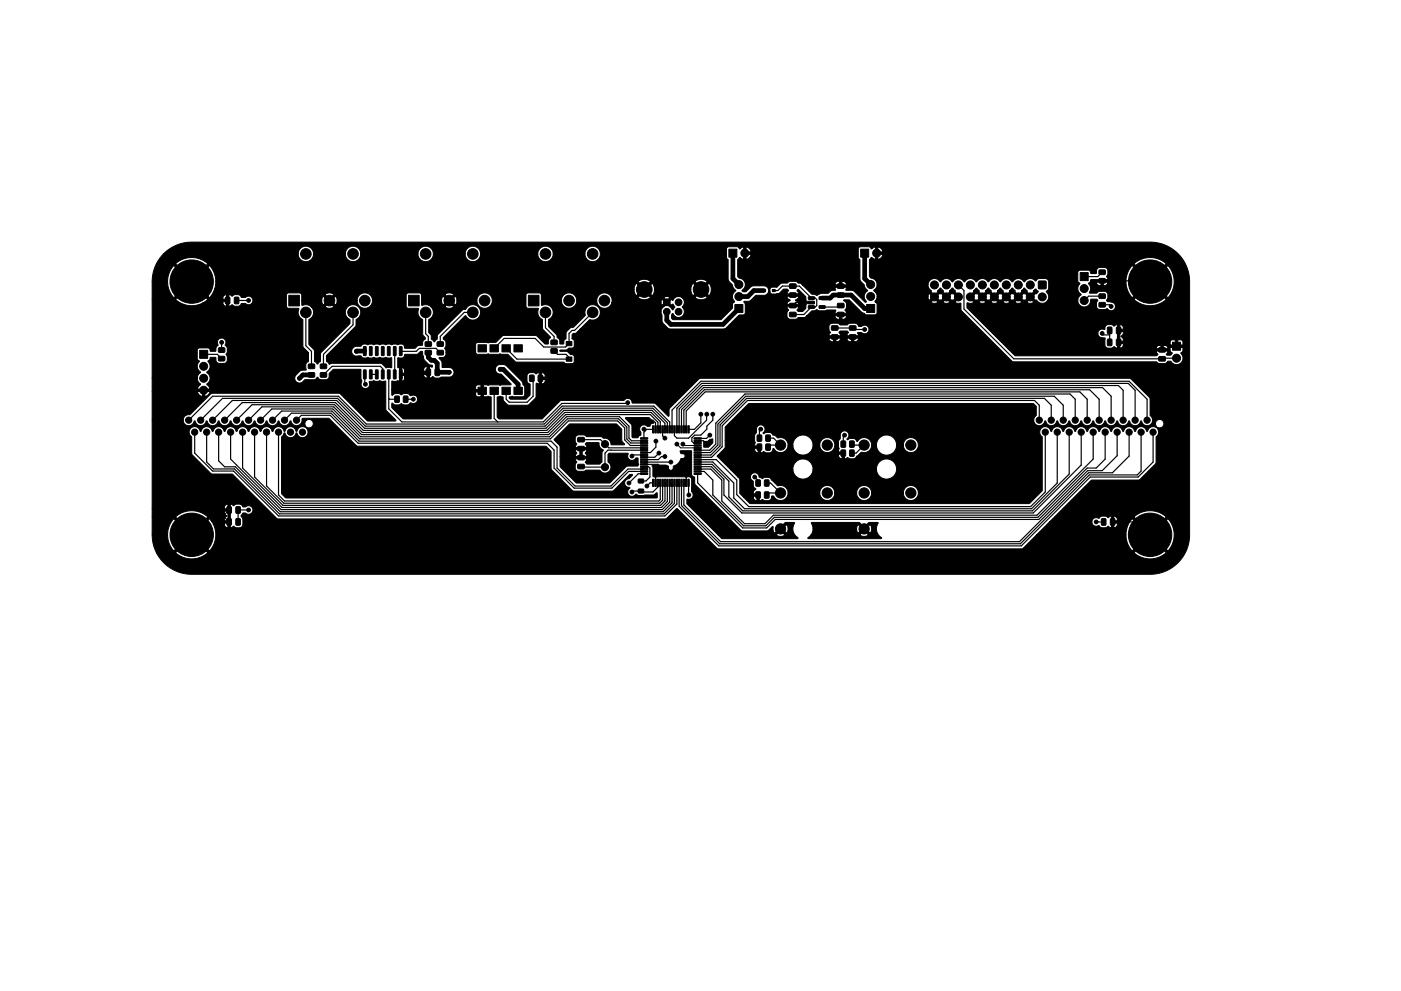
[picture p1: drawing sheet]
<svg xmlns="http://www.w3.org/2000/svg" width="297mm" height="210mm" viewBox="0 0 297 210" stroke-linecap="round" stroke-linejoin="round" font-family="sans-serif">
<g fill="#000" stroke="#000" stroke-width=".21">
<path d="M154.5 52.9h1.7v1.7h-1.7zM182.5 52.9h1.7v1.7h-1.7zM220.2 59.7h1.6v1.5h-1.6zM229 57.8h1.7v1.7h-1.7zM233.1 57.3h1.1l.2 .2v.6l-.3 .2-1-.1-.1-.2zM233.1 59.1h1.1l.2 .2v.6l-.3 .2h-1l-.1-.3zM34.7 53.8l.2-.2a8.3 8.3 0 0 1 5.7-2.2h203.2a8.4 8.4 0 0 1 8.4 8.3v53.8a8.4 8.4 0 0 1-8.4 8.3h-203.2a8.4 8.4 0 0 1-7.4-4.5h4a5.1 5.1 0 0 0 6.9 0h196.3a5.1 5.1 0 0 0 6.9-.1l-3.5-3.4-3.4 3.5h-196.3l-3.5-3.5-3.4 3.5-4.1-.1a8.3 8.3 0 0 1-.8-3.7h3.2a4.9 4.9 0 0 0 1.4 3.4l3.4-3.4h.7l3.4 3.4a5 5 0 0 0 .8-5.6h2.4a.74 .74 0 0 0 .7 .7h.7l.5-.4 .7 .4 1-.2 .3-.4-.1-1.5a.44 .44 0 0 1-.2-.6l.4-.5 .7 .2a.92 .92 0 0 0 1.2-.3 .92 .92 0 0 0-.3-1.3 .92 .92 0 0 0-1.2 .2l-.5-.1-.3-.4-.3-.1h-.8l-.6 .3-.7-.3v5h-.5v-1h-.7v.3h-2.4l-.4-.8h3.5v-2h-.7v.5l.5 .5-.5 .4v.6h-2.8l-.4-.5-3.4 3.5h-.7l-3.4-3.5a5 5 0 0 0-1.4 3.5h-3.2v-3.8h4.9l3.4 3.4 3.5-3.4a5.1 5.1 0 0 0-6.9 0h-4.9v-1.8h16v-.9a.75 .75 0 0 0-.7 .7v.2h-15.3v-18.8h6.5a1.21 1.21 0 0 0 1.2 1.2 1.21 1.21 0 0 0 1.2-1h.2a1.22 1.22 0 0 0 1.2 1 1.22 1.22 0 0 0 1.2-1h.1a1.22 1.22 0 0 0 1.2 1 1.22 1.22 0 0 0 1.2-1h.2a1.22 1.22 0 0 0 1.2 1 1.22 1.22 0 0 0 1.2-1h.1a1.22 1.22 0 0 0 1.2 1 1.22 1.22 0 0 0 1.2-1h.1a1.22 1.22 0 0 0 1.3 1 1.22 1.22 0 0 0 1.1-1h.2a1.22 1.22 0 0 0 1.2 1 1.22 1.22 0 0 0 1.2-1h.1a1.22 1.22 0 0 0 1.2 1 1.22 1.22 0 0 0 1.2-1h.2a1.22 1.22 0 0 0 1.2 1 1.22 1.22 0 0 0 1.2-1h.1a1.21 1.21 0 0 0 1.4 1 1.21 1.21 0 0 0 1-1.4l5.7-.1 5.6 5.7 .5 .2h39.8l1.1 1.1 .1 3.8 4.3 4.4 .5 .2h8.2l3.6-3.5h.6l-.7 .8-.7 .3a.92 .92 0 0 0 .2 1.5l.6 .1v.2a.91 .91 0 0 0-.2 1.4 .91 .91 0 0 0 1.4-.1l.2-.1 .6 .3 3-.1 .8-.5 .1 1-.2 .2h-78.6l-.9-1v-12l.5-.8h.2a1.22 1.22 0 0 0 1.2 1 1.22 1.22 0 0 0 1.2-1.1l.2 .1a1.21 1.21 0 0 0 1.7 .8 1.21 1.21 0 0 0 .3-1.9l.9-.1 .4-.4a.9 .9 0 0 0-.2-1.1l-.6-.2-.6 .3-.3 .5 .3 .7-.1 .2a1.19 1.19 0 0 0-1.8 .7l-.2 .1a1.26 1.26 0 0 0-1.2-1 1.26 1.26 0 0 0-1.2 1 1.51 1.51 0 0 0-1.4-1 1.89 1.89 0 0 0-1.3 1 1.26 1.26 0 0 0-1.2-1 1.26 1.26 0 0 0-1.2 1 1.51 1.51 0 0 0-1.4-1 1.89 1.89 0 0 0-1.2 1 1.26 1.26 0 0 0-1.3-1 1.26 1.26 0 0 0-1.2 1 1.51 1.51 0 0 0-1.4-1 1.89 1.89 0 0 0-1.2 1 1.26 1.26 0 0 0-1.3-1 1.26 1.26 0 0 0-1.2 1 1.51 1.51 0 0 0-1.4-1 1.89 1.89 0 0 0-1.2 1 1.21 1.21 0 0 0-1.9-.8 1.21 1.21 0 0 0 0 2l.1 3.7 4 4 .4 .2h4.2l9.3 9.3 .4 .2h82l.4-.2 2.1-2 8.4 8.3 .5 .3h64.2l.4-.2 2.8-2.8h18.9v.4a5 5 0 0 0 1.4 3l3.4-3.4h.7l3.4 3.4a5.1 5.1 0 0 0 0-6.8l-3.4 3.4h-.7l-3.4-3.5a5 5 0 0 0-1.4 3.5h-18.9l2.7-2.8h9a.99 .99 0 0 0 1.5 .8l.6 .5h.8l.6-.4 .5 .4h.7a.75 .75 0 0 0 .7-.7v-.3h-.7v1h-.6v-1.5h1.3v-.4l-.3-.4h3.8l3.4 3.4 3.5-3.4a5 5 0 0 0-6.9 0h-3.8l-.4-.2v1h-.6v-1l-.7 .3-.5-.3h-.8l-.7 .4a.91 .91 0 0 0-1.4 .8h-9l8.9-8.9h9.8l.5-.1 3.4-3.4v-5.6a1.28 1.28 0 0 0 .2-1.9l.9-.1 .5-.4a.9 .9 0 0 0-.3-1.1l-.6-.2-.5 .2a.89 .89 0 0 0-.2 1.1l.1 .4a1.33 1.33 0 0 0-1.7 .4l-.3 .4a1.51 1.51 0 0 0-1.4-1 1.89 1.89 0 0 0-1.2 1 1.26 1.26 0 0 0-1.2-1 1.26 1.26 0 0 0-1.2 1 1.51 1.51 0 0 0-1.4-1 1.89 1.89 0 0 0-1.3 1 1.26 1.26 0 0 0-1.2-1 1.26 1.26 0 0 0-1.2 1 1.51 1.51 0 0 0-1.4-1 1.89 1.89 0 0 0-1.2 1 1.26 1.26 0 0 0-1.3-1 1.26 1.26 0 0 0-1.2 1 1.51 1.51 0 0 0-1.4-1 1.89 1.89 0 0 0-1.2 1 1.26 1.26 0 0 0-1.3-1 1.26 1.26 0 0 0-1.2 1 1.51 1.51 0 0 0-1.4-1 1.21 1.21 0 0 0-1 .9 1.21 1.21 0 0 0 .5 1.3v11.4l-2.8 2.7-59.1 .1-1.4-1.4h2a.74 .74 0 0 0 .8 .7v-.9h-.8v.2h-2l-.8-.8-.1-3-.3-.5h2.6l.2 .6 .4 .3 .1 1.2 .5 .4-.5 .5-.1 .6h1.2l.1 1.4 .6-.2 .5 .2h.8a.91 .91 0 0 0 .8-1h.2a1.65 1.65 0 0 0 1.9 1 1.65 1.65 0 0 0 1.3-1.6h6.7v.2a1.6 1.6 0 0 0 1.7 1.4 1.6 1.6 0 0 0 1.5-1.6h4.6v.2a1.6 1.6 0 0 0 1.7 1.4 1.6 1.6 0 0 0 1.5-1.6h6.7v.2a1.6 1.6 0 0 0 2.6 1.1 1.6 1.6 0 0 0-.3-2.7 1.6 1.6 0 0 0-2.3 1.4h-6.7v-.3a1.6 1.6 0 0 0-1.7-1.3 1.6 1.6 0 0 0-1.5 1.6h-4.6v-.3a1.6 1.6 0 0 0-1.7-1.3 1.6 1.6 0 0 0-1.5 1.6h-6.7v-.3a1.72 1.72 0 0 0-2.3-1.3l-1.7-1.7h-1l-.5 .3-.6-.3-.4-.8-.5-.2a.92 .92 0 0 0-1 .9h-2.6l-1.6-1.6h13.2a2.14 2.14 0 0 0 2.1 2 2.14 2.14 0 0 0 2.2-2h13.4a2.14 2.14 0 0 0 3.3 1.7 2.14 2.14 0 0 0 0-3.6 2.14 2.14 0 0 0-3.3 1.7v.2h-13.4l-.3-1.2a2.1 2.1 0 0 0-1.8-1h-.4a2.18 2.18 0 0 0-1.5 1.1l-.3 1.1h-13.2l-2.9-2.8 .2-.2h25.6a.74 .74 0 0 0 .7 .7v-.9h-.7v.2h-25.6l1.2-1.2h6.6a.74 .74 0 0 0 .8 .7l-.1-1h-.7v.3h-6.6l.3-.5v-1.4h6.3l.1 .4-.1 .7 1.3 .1v1.4l.6-.3 .5 .3 1-.1 .4-.4 .1-.4a1.83 1.83 0 0 0 2.1 .8 1.58 1.58 0 0 0 1.1-1.4h1l.1 .3a2.14 2.14 0 0 0 3.1 1.4h.1a2.14 2.14 0 0 0 1-1.7v-.2h1.4a1.6 1.6 0 0 0 1.4 1.6 1.6 1.6 0 0 0 1.8-1.3h.8l.1 .5-.1 .7 1.2 .1 .1 1.3 .6-.2 .5 .2h1l1.4-1.4a1.62 1.62 0 0 0 2.2-1.3h1l.1 .3a2.14 2.14 0 0 0 3.2 1.4 2.14 2.14 0 0 0 1-1.7v-.2h1.4a1.6 1.6 0 0 0 2.3 1.5 1.6 1.6 0 0 0 .3-2.8 1.6 1.6 0 0 0-2.6 1.1v.2h-1.4l-.1-.4a2.13 2.13 0 0 0-2-1.7h-.3a2.14 2.14 0 0 0-1.9 2v.3h-1v-.2a1.65 1.65 0 0 0-1.2-1.5 1.65 1.65 0 0 0-1.9 .8l-.3-.5-.4-.2h-.8l-.5 .3-.1-.1 .1-.2a.91 .91 0 0 0-.2-1.5l-.6-.1a.9 .9 0 0 0-.7 1l-.1 .7-.3 .5v1.1h-.8a1.6 1.6 0 0 0-1.5-1.9 1.6 1.6 0 0 0-1.7 1.6h-1.4v-.1a2.12 2.12 0 0 0-.8-1.5 2.14 2.14 0 0 0-2.3-.3 2.14 2.14 0 0 0-1.2 2.1h-1a1.7 1.7 0 0 0-2.3-1.7l-.5-.5-.4-.1-.5-.5h-1l-.4 .2-.2-.1 .1-.2a.91 .91 0 0 0 .1-1.2 .91 .91 0 0 0-1.2-.2l-.4 .6v.9l-.4 .6v1.1h-6.3l.1-2.9 5-5h60.2l.7 .7v1.8a1.22 1.22 0 0 0 0 2 1.22 1.22 0 0 0 1.9-.8h.1a1.22 1.22 0 0 0 1.2 1 1.22 1.22 0 0 0 1.2-1h.2a1.22 1.22 0 0 0 1.2 1 1.22 1.22 0 0 0 1.2-1h.1a1.22 1.22 0 0 0 1.2 1 1.22 1.22 0 0 0 1.2-1h.1a1.22 1.22 0 0 0 1.3 1 1.22 1.22 0 0 0 1.1-1h.2a1.22 1.22 0 0 0 1.2 1 1.22 1.22 0 0 0 1.2-1h.1a1.22 1.22 0 0 0 1.2 1 1.22 1.22 0 0 0 1.2-1h.2a1.22 1.22 0 0 0 1.2 1 1.22 1.22 0 0 0 1.2-1h.1a1.22 1.22 0 0 0 1.2 1 1.22 1.22 0 0 0 1.2-1h.1a1.2 1.2 0 0 0 1.9 .8 1.2 1.2 0 0 0-.1-2v-3.7l-4-4-.4-.1h-90.9l-.3 .1-6.2 6.2-.1 1.6-.2 .1-2.8-2.7-4.8-.1-.4-.7-.7-.3-.8 .5h-13.2l-.3 .1-3.8 3.8h-9.1l-.4-.4v-4.3a1.06 1.06 0 0 1 1.3 .1l.1 .8 1 .9 4.2-.1 1.6-1.6 .1-2.9 1.1 .1a.74 .74 0 0 0 .8-.7v-.3h-.8v.9h-.5v-1.4h1.3v-.2a.74 .74 0 0 0-.8-.7v.9h-.5v-.9l-.6 .2-.5-.2h-.9l-.5 .4-.1 1.4 .2 .3 .5 .4v2.2l-.9 .9h-3.2l-.4-.3a.84 .84 0 0 1 1-.2h1.9l.3-.2 .2-.3-.1-1.8-.3-.3-.3-.8-3.2-3.2-.5-.2-.9-.1a1.02 1.02 0 0 0-1 1.2 1.02 1.02 0 0 0 1.2 .9l2.1 2v.2l-2.2 .2-.4-.2h-1.9l-.3 .2-1-.1v2.5l1-.1 .6 .2v4.6h-18.6l-2.4-2.5v-.9l.8 .4h.7l.5-.3 .5 .3 1-.1a.86 .86 0 0 1 1.1-.2 .91 .91 0 0 0 .8-1.2 .91 .91 0 0 0-1.4-.5l-.3-.2h14l.3 .4 .9 .1v-1h-1.2v.5h-14l-.4-.2h-.7l-.6 .3-.5-.3h-.7l-.7 .4-.1-.1v-1.2l18.9 .1v-1l-1 .1-.2 .8h-17.7v-1.8l.8 .1 .4-.1 .9 .1 .5-.4 .1-.8h-.6v1.2h-.5v-1.4h5.1a.74 .74 0 0 0 .8 .7l-.1-1h-.7v.3h-5.1v-.3h1.1v-.5h4.8v-.9a.75 .75 0 0 0-.8 .7v.2h-4l-.2-.5-.4-.2v1.2h-.5v-1.2h-.3l-.1-.1v-2h1.1l.2-.2 .2-.5h2.6l.8-.7 .3 .1 .5 1.8 .9 .9 .8 .2-.1 .4-.5-.1v2.4l.6-.3 .7 .3h.7l.5-.2h1.7a1.01 1.01 0 0 0 1-1 1.01 1.01 0 0 0-1-1h-1.5l-.1-1.3-.6-.7 .1-.2 1.1-.1 .2-.5 .1-.5h6.2l.2 .3 .3 .2h1.9l.3-.1 .3 .1h1.9l.3-.1 1.6 .1 1.6 1.5 .4 .1h9.9l.4 .3 1.4 .1 .5-.4v-1.2a.74 .74 0 0 0-.9-.4l-.7-.6-1.4-.1-.1-.1 .1-.1 1.3-.1 .5-.3 1-.2 .2-.3v-1.1l-.5-.5h54.4l.2 .4 .6 .3 1.3-.1 .3-.2 .1-.4h1.4l.1 .4 .3 .2 1.3 .1a.74 .74 0 0 0 .7-.8h-1v.8h-.5v-.8h-3.3v.8h-.5v-.8l-55.4 .1v-.8l.3-.3 .6-.1 .7-.7h52.8l.4 .7-.3 .6h2.4l-.3-.7 .3-.3h1.5l.2 .4-.3 .6h2.4l-.2-.5 .1-.2h.7l.4 .3h.5a.91 .91 0 0 0 .6-1.3 .91 .91 0 0 0-1.4-.3l-.6 .1-.2-.4-.5-.3h-1.2l-.6 .4h-1.4l-.6-.4h-1.1l-.7 .4-.1 .9h-52.8l2.1-2.1a1.72 1.72 0 0 0 2.3-1.7h12.8l.3 .8v1.5l1.1 1.1 .5 .3h11.3l.7-.3 2.7-2.6 1.2-.2 .1-.3v-1.8h11.3a.79 .79 0 0 0-.6-.8l-.1-.1a.84 .84 0 0 0 .7-.8h-2.4a.79 .79 0 0 0 .6 .7v.2l-.5 .3-.1 .5h-8.9l-.3-.6 1.4-.2 1.2-1.1 2-.1 .6-.7h.3l.4 .5 1.5-.1 1-1h.8l.3 .3-.3 .7h2.4l-.3-.7 .3-.2 1.5 1.5 .1 1 1.3 .1 .1 .3-1.4 .1-.1 1-.6 .7h-.9l-.3-.2 .3-.8h-2.4l.3 .6-.3 .7v.7l.2 .5 .5 .1h1.1l.5-.3h1.3l.5-.4h6l.2 .4 .3 .3h1.3a.74 .74 0 0 0 .7-.7h-1v.7h-.5v-.7h-7l1.1-1 1.1-.3 .5 .2 3.4-.1 .1 .1-.2 .6h2.5l-.4-.7 .4-.6v-.8l-.2-.3-.4-.3 .1-.2h1.1l2.5 2.6 1.1 .6h1.9l.3-.3v-2l-.3-.4h11.8a1.34 1.34 0 0 0 1.5 0h1a1.29 1.29 0 0 0 1.5 0l-.7-.7-.8 .7h-1l-.8-.7-.7 .7h-11.8l-.1-.1 .5-1h10.8l.2 .8 .8-.8h.7l.7 .7 .2-.1 .1 .2 .8-.8h.7l.8 .7 .1-.1 .2 .2 .7-.8-.7-.8-.2 .1-.1-.1-.8 .8h-.7l-.8-.8-.1 .1-.2-.1-.7 .8h-.7l-.8-.8-.2 .8h-10.8a1.7 1.7 0 0 0-.8-1.4l.6-.5 .2-.7h10.8a1.6 1.6 0 0 0 .7 1.3l-.1 .2 .7 .7 .8-.7-.1-.2 .6-.6 .6 .6-.1 .2 .8 .7 .7-.7-.1-.2 .7-.6 .5 .6-.1 .2 1.1 1.1-1.1 1.1 .6 .2h.7l.2 1.6 10.9 10.8 30.4 .1 .6 .3h1.1l.4-.1 .3-.3h.7a1.4 1.4 0 0 0 2.1 .3 1.4 1.4 0 0 0 0-2.1l.4-.4v-.8h-2.7v.8l.5 .4-.4 .5h-.7l-.2-.2 .3-.7h-2.4l.3 .7-.3 .3h-29.9l-1.6-1.5h33.9a.75 .75 0 0 0-.7-.8h-.3v.8h-.5v-.8l-.7 .2-.3 .6h-31.4l-3.3-3.3h22.4a.91 .91 0 0 0 .8 .9l.7 .2v1.5l.4 .5 1 .1 .6-.4 .5 .4h.6a.74 .74 0 0 0 .8-.7h12.6v-.7l-.3-.3-.8-.1v1.1h-.5v-1.1h-.7l-.4 .3v.8h-9.9v-.3h-.8v1h-.5v-1.5h1.3l-.1-.6-.4-.4 .4-.5 .1-.5h-.8v2h-.5v-2.6h1.3v-.2a.74 .74 0 0 0-.8-.7v.9h-.5v-.9l-.7 .3-.5-.3h-.7l-.6 .3-.3 .7a.92 .92 0 0 0-1.3 .8h-22.4l-5.4-5.4 .1-1.1 .7 .2 .7-.3h1a1.33 1.33 0 0 0 1.5 0h1.1a1.34 1.34 0 0 0 1.5 0h1a1.34 1.34 0 0 0 1.5 0h1a1.34 1.34 0 0 0 1.6 0h1a1.29 1.29 0 0 0 1.5 0l-.8-.7-.7 .7h-1l-.8-.7-.8 .7h-1l-.7-.7-.8 .7h-1l-.8-.7-.7 .7h-1.1l-.7-.7-.8 .7h-1l-1.1-1.1h.7l.8 .7 .1-.1 .2 .2 .7-.8h.7l.8 .7 .2-.1 .1 .2 .8-.8h.7l.7 .7 .2-.1 .1 .2 .8-.8h.7l.8 .7 .1-.1 .2 .2 .7-.8h.8l.7 .7 .2-.1 .1 .2 .8-.8-.8-.8-.2 .1-.1-.1-.7 .8h-.8l-.7-.8-.2 .1-.1-.1-.8 .8h-.7l-.8-.8-.1 .1-.2-.1-.7 .8h-.7l-.8-.8-.2 .1-.1-.1-.8 .8h-.7l-.7-.8-.2 .1-.1-.1-.8 .8h-.7l1.1-1.1-.1-.2 .6-.6 .6 .6-.1 .2 .8 .7 .7-.7v-.2l.6-.6 .6 .6-.1 .2 .7 .7 .8-.7-.1-.2 .6-.6 .6 .6-.1 .2 .8 .7 .7-.7-.1-.2 .6-.6 .6 .6-.1 .2 .8 .7 .8-.7-.1-.2 .6-.6 .6 .6-.1 .2 .7 .7 .8-.7-.1-.2 .6-.4 .4 .6-.3 .4-.2-.1-.8 .8 .8 .7h.2a1.36 1.36 0 0 0 2.3 0h6.4a1.4 1.4 0 0 0 1.5 1.4 1.4 1.4 0 0 0 1.3-1.6h1.2l.2 .2-.2 .5v.8l.4 .6 1.3 .1 .5-.2 .8 .4 .6-.2a.91 .91 0 0 0-.1-1.5l-1.2-.2-.2-.3 .2-.2h5.6a5.1 5.1 0 0 0 6.9 0l-3.5-3.4-3.4 3.4h-5.6l.1-1.1-.4-.5-1.4-.1-.6 .4h-1.4l-.1-.1a1.53 1.53 0 0 0-.2-2l.3-.2h1.4l.1 .4 .3 .2 1.3 .1a.74 .74 0 0 0 .7-.8h-1v.8h-.5v-.8l-2.3 .1 .1-.1h7.5v.4a5 5 0 0 0 1.4 3l3.4-3.5h.7l3.4 3.5a5.1 5.1 0 0 0 0-6.9l-3.4 3.4h-.7l-3.4-3.4a5 5 0 0 0-1.4 3.5h-7.5l.2-.5h3.5l-.3-.6 .3-.5v-.9l-.3-.4-.3-.2h-1.1l-.4 .2-.3 .4-.1 .7h-1.2a.55 .55 0 0 0-.4-.7h-1.9l-.3 .3-.1 2 .5 .5a1.42 1.42 0 0 0 .1 2.3l.1 .2-.5 .5-.2 .6h-6.4a1.48 1.48 0 0 0-.3-1.9l.4-.3 .1-.4v-1.4l-.2-.4-.5-.2h-1.3l-.4 .2-.3 .3-.2-.1a1.46 1.46 0 0 0-2.3 .3l-.3-.3a1.46 1.46 0 0 0-2.2 .3l-.3-.3a1.46 1.46 0 0 0-2.2 .3l-.4-.3a1.46 1.46 0 0 0-2.2 .3l-.3-.3a1.46 1.46 0 0 0-2.2 .3l-.3-.3a1.46 1.46 0 0 0-2.3 .3l-.3-.3a1.46 1.46 0 0 0-2.2 .3l-.3-.3a1.46 1.46 0 0 0-2.2 .3l-.4-.3a1.36 1.36 0 0 0-1.4-.3 1.36 1.36 0 0 0-.8 1.2h-10.8a1.36 1.36 0 0 0-1.3-1.4l-.4-.3v-2.7h56.1l3.4 3.4 3.5-3.4a5.1 5.1 0 0 0-6.9 0h-56.1v-.9l.4-.5 .8 .4h.6a1.3 1.3 0 0 0 1.1-1h-1.1v1h-.5v-1.6l1.6 .1a1.28 1.28 0 0 0-1.1-1.1v1h-.5v-1l-.8 .4-.5-.4h-1.9l-.4 .4v1.9l.3 .4v4.2l.2 .4 .7 .7 .3 .8 .4 .4v.2a1.36 1.36 0 0 0-.4 1.9l.2 .3-.2 .1-2.6-2.4-1.5-.1 .1-.6h-2.5l.1 .6-.8 .1-.7 .5h-1.5l-.9 .5-.6-.3h-.5l-2-2h9.4a.75 .75 0 0 0-.7-.7h-.3v.7h-.5v-.7l-.7 .1-.3 .6h-6.9l-.3-.2-.6-.2-.5-.3h-1.2l-.6 .4h-1.3l-.9 .9h-1.2l-.2 .3-.1 .6h-.3a1.02 1.02 0 0 0-.5-1.2h-2.8l-.4 .2-1.1 1h-.5l-.3-.2 .4-.4a1.36 1.36 0 0 0-.9-2.3l-.4-.4v-3.5l.4-.5 .7 .4h.7a1.34 1.34 0 0 0 1.1-1h-1.1v1h-.5v-1.6l1.5 .1a1.29 1.29 0 0 0-1-1.1v1h-.5v-1l-.8 .4-.6-.4h-1.8l-.5 .4v1.9l.4 .4v4.2l.1 .4 .8 .7 .3 .8 .4 .4-.1 .2a1.36 1.36 0 0 0-.5 1.7l.4 .5-.5 .5v.9l-2.5 2.4h-10.1l-.3-.3v-.7l.3-.3a1.27 1.27 0 0 0 1.9 .6 1.27 1.27 0 0 0 .1-2 1.24 1.24 0 0 0-.1-2h2.7a2.11 2.11 0 0 0 2.7 0l-1.4-1.3-1.3 1.3h-2.8a1.34 1.34 0 0 0-1.9 .7l-.2-.3-.7 .6 .7 .7 .2-.3 .2 .2a.42 .42 0 0 1 .3 .4 .42 .42 0 0 1-.3 .4l-.2 .2-1.2-1.2-1 .8-.3 .8h-12.8v-.1a1.67 1.67 0 0 0-2.1-1.3 1.67 1.67 0 0 0-1.1 2.3l-2.5 2.4-.6 .1-.9 .9-.1 1.4-.4 .4-.2 .8-.7-.1-.1-.8-.5-.5-.1-.6-1.7-1.7v-1.4a1.71 1.71 0 0 0 .8-2.3 1.71 1.71 0 0 0-2.3-.8v-1h4.2a1.64 1.64 0 0 0 1.6 1.6 1.64 1.64 0 0 0 1.7-1.6h4.2v.2a1.64 1.64 0 0 0 1.6 1.4 1.64 1.64 0 0 0 1.6-1.3h10.4l.2 .7 .7-.7-.7-.6-.2 .6h-10.4l-.1-1h5.7a2.1 2.1 0 0 0 2.6 0h2.8l.7 .7 .6-.7a1.13 1.13 0 0 0-1.3 0h-2.8l-1.3-1.3-1.3 1.3-5.7-.1a1.64 1.64 0 0 0-1.8-.8 1.64 1.64 0 0 0-1.3 1.6h-4.2v-.3a1.64 1.64 0 0 0-1.8-1.4 1.64 1.64 0 0 0-1.5 1.7h-4.2v-1.3l-.3-.3h-2.7l-.3 .4 .1 2.5 .3 .3h2.2l.1 .2a1.75 1.75 0 0 0 .8 2.3l.1 1.9 1.6 1.8-.4 .5-.1 .9h-.7l-1.7-1.7-.3-.1h-6.7l-1.7 1.4-4 .1-.3 .3v1.7h-6.2l-.3-.8 .2-.5v-.8l-.5-.6v-.4l4.7-4.6a1.66 1.66 0 0 0 2.6 .5 1.66 1.66 0 0 0-.1-2.6 1.66 1.66 0 0 0-2.5 .7l-.7 .2-5.1 5.1-.2 1.1-.6 .5-.6-.5-.1-.9-.5-.6v-2.7a1.66 1.66 0 0 0 .5-2.7h2.9a1.6 1.6 0 0 0 1.9 0l-1-1-.9 1h-2.9l-.2-.1a1.97 1.97 0 0 0-1.8-.2v-1h4.2l.3 .9 1-.9h.7l1 .9 .3-.9h4.2a1.64 1.64 0 0 0 2.4 1.4 1.64 1.64 0 0 0 .2-2.7 1.64 1.64 0 0 0-2.6 1v.3h-4.2l-.3-1-1 1h-.7l-1-1-.3 1h-4.2l-.1-1.3h5l1 .9 .9-.9a1.58 1.58 0 0 0-1.9 0h-5l-.4-.4-2.5 .1-.3 .4 .1 2.5 .3 .3h2.2l.1 .2a1.75 1.75 0 0 0 .8 2.3v3l.5 .7 .1 .3-.5 .5-.1 .8-1 .1-.6 .6h-2.2l-.2-.7-.4-.2-.9 .2-.4-.2-.8 .2-.5-.2-.8 .2-.4-.2-.9 .2-.4-.2-.8 .2-.5-.2-.8 .2-.9-.2-.6 .5h-1.1l-.6 .4a1.01 1.01 0 0 0-.1 1.2 1.01 1.01 0 0 0 1.2 .4h.6l.6 .5 .9-.2 .4 .2 .8-.2 .5 .2 .8-.2 .4 .2 .9-.2 .4 .2 .8-.1v2.1h-1.2l-.8-.8-.3-.1h-10.2l-.7 .2-.6-.6v-1.3l6.2-6.1 .1-1.5a1.66 1.66 0 0 0 .5-2.6 1.66 1.66 0 0 0-2.6 .2 1.66 1.66 0 0 0 .8 2.5v.8l-6.1 6.1-.2 1.9-.6 .5-.6-.6-.1-2.3-1.1-1.2v-5.2a1.72 1.72 0 0 0 .5-2.8h2.9a1.6 1.6 0 0 0 1.9 0l-1-1-.9 1h-2.9l-.2-.1a1.97 1.97 0 0 0-1.8-.2v-1h4.2l.3 .9 1-.9h.7l1 .9 .3-.9h4.2a1.64 1.64 0 0 0 2.4 1.4 1.64 1.64 0 0 0 .2-2.7 1.64 1.64 0 0 0-2.6 1v.3h-4.2l-.3-1-1 1h-.7l-1-1-.3 1h-4.2l-.1-1.3h5l1 .9 .9-.9a1.58 1.58 0 0 0-1.9 0h-5l-.4-.4-2.5 .1-.3 .4 .1 2.5 .3 .3h2.2l.1 .2a1.75 1.75 0 0 0 .8 2.3v5.6l1.2 1.3v1.8l-.6 .7 .1 1.2-1.2 .2-1 1-.2 .5a1.01 1.01 0 0 0 .6 1 1.01 1.01 0 0 0 1.1-.2l.5-.4h1.9l.7-.6 .7 .6 1.4-.1 .3-.4 .1-.9 .9-.8h5.7l.1 .1v1.8l.2 .8a.92 .92 0 0 0 .8 1.3 .92 .92 0 0 0 .8-1.4l.9-.2 .5 .1 .8-.1 .4 .1h.9v6l2.1 2.2v.2h-6l-5.7-5.6-.4-.3h-26.8l-.4 .2-4.3 4.4a1.29 1.29 0 0 0-1.5 1.1h-6.5v-6h9.5l.1 .1a1.28 1.28 0 0 0 1 .9h.5a1.3 1.3 0 0 0 1.1-1h-1.1v1h-.5v-1h-10.6v-2.9h9.5a1.6 1.6 0 0 0 .7 1.3l-.4 .4-.3 .6h2.7l-.2-.5-.5-.5 .4-.4a1.45 1.45 0 0 0-.4-2.1l.3-.2a1.48 1.48 0 0 0 0-2.2l.4-.3 .1-.5h1.1l.1 .9 .4 .3 1.3 .1 .4-.1 .3-.6v-.7l-.3-.5 .3-.5v-.7l-.5-.8a.92 .92 0 0 0 0-1.2 .92 .92 0 0 0-1.2-.2 1.04 1.04 0 0 0-.3 1.5l-.4 .4-.1 .8h-1.2a.55 .55 0 0 0-.4-.7h-1.9l-.3 .3-.1 2 .4 .6a1.35 1.35 0 0 0 .3 2.2v.2l-.5 .5-.2 .6h-9.5v-16.7h4.9a5.1 5.1 0 0 0 5.8 .8h4.3a.74 .74 0 0 0 .7 .7h.7l.5-.4 .6 .4h.8l.6-.6h.8l.6 .3 .6-.2a.91 .91 0 0 0 0-1.5l-.6-.2-.6 .3h-.8l-.6-.6h-.8l-.6 .3-.7-.3v2.5h-.5v-1h-.7v.3h-4.3l1-.8h4v-1a.75 .75 0 0 0-.7 .7v.3h-3.3l-3.4-3.4-3.4 3.4h-4.9v-3.7h3.2v.4a5 5 0 0 0 1.4 3l3.4-3.5h.7l3.4 3.5 .7-.9 .4-.9h88.9l.2 .9 .3 .5 1.3-1.4h.8l1.3 1.4 .4-.7 .1-.7h7.7l.1 .9 .3 .5 1.4-1.4h.7l1.4 1.4a2.11 2.11 0 0 0-.1-2.7l-1.3 1.3h-.7l-1.4-1.3-.3 .7-.1 .6h-7.7l-.1-.6-.4-.7-1.3 1.3h-.8l-1.3-1.3-.4 .7-.1 .6h-88.9l.3-1.7h89.5l1.3 1.4 1.3-1.4h9.4l1.3 1.4 1.4-1.4a2.13 2.13 0 0 0-2.7 0h-9.4a2.13 2.13 0 0 0-2.6 0h-89.5l-.1-.4a5 5 0 0 0-1.3-3l-3.4 3.4h-.7l-3.4-3.4a4.9 4.9 0 0 0-1.4 3.5h-3.2v-.4a8.3 8.3 0 0 1 .8-3.4h4.1l3.4 3.4 3.5-3.4a5 5 0 0 0-6.9 0h-4l1.5-2.1h28.5v.2a1.64 1.64 0 0 0 1.8 1.4 1.64 1.64 0 0 0 1.5-1.6h6.7v.2a1.64 1.64 0 0 0 1.8 1.4 1.64 1.64 0 0 0 1.5-1.6h12.1v.2a1.64 1.64 0 0 0 1.8 1.4 1.64 1.64 0 0 0 1.5-1.6h6.7v.2a1.64 1.64 0 0 0 1.8 1.4 1.64 1.64 0 0 0 1.5-1.6h12.1v.2a1.64 1.64 0 0 0 1.8 1.4 1.64 1.64 0 0 0 1.5-1.6h6.7v.2a1.64 1.64 0 0 0 2.6 1.1 1.64 1.64 0 0 0-.2-2.8 1.64 1.64 0 0 0-2.4 1.5h-6.7v-.3a1.64 1.64 0 0 0-1.8-1.4 1.64 1.64 0 0 0-1.5 1.7h-12.1v-.3a1.64 1.64 0 0 0-1.8-1.4 1.64 1.64 0 0 0-1.5 1.7h-6.7v-.3a1.64 1.64 0 0 0-1.8-1.4 1.64 1.64 0 0 0-1.5 1.7h-12.1v-.3a1.64 1.64 0 0 0-1.8-1.4 1.64 1.64 0 0 0-1.5 1.7h-6.7v-.3a1.64 1.64 0 0 0-1.8-1.4 1.64 1.64 0 0 0-1.5 1.7zM42.3 74.3h1.7v1.7h-1.7zM46.4 73.8h1.1l.2 .2v.6l-.3 .2h-1l-.1-.3zM46.4 75.7l1.1-.1 .2 .2v.6l-.3 .2h-1l-.1-.2zM47.8 63.1l.7-.1 .2 .2 .1 1-.2 .3h-.6l-.2-.2zM49.7 63.1l.7-.1 .2 .2 .1 1-.2 .3h-.6l-.2-.2z"/>
<path d="M61.2 62.7h2.3v2.2h-2.3zM65.4 77.3l1.2-.1 .1 .3v.6l-.2 .1h-1l-.2-.2zM68 77.3l1.1-.1 .2 .3v.6l-.3 .1h-1l-.1-.2zM77.1 73.6h.5v1.8h-.5zM78.4 73.6h.5l-.1 1.8h-.5zM79.6 73.6h.6l-.1 1.8h-.5zM80.9 73.6h.5v1.8h-.5zM82.2 73.6h.5l-.1 1.8h-.5zM83.4 73.6h.6l-.1 1.8h-.5zM84.7 73.6h.6l-.1 1.8h-.5zM86.6 62.7h2.3v2.2h-2.3zM90.4 78.3h.7l.2 .1v1.1l-.1 .2h-.6l-.3-.1z"/>
<path d="M90.2 74.4l1.2-.1 .1 .3v.6l-.2 .1h-1l-.2-.2zM90.2 72.6l1.2-.1 .1 .2v.7l-.2 .1h-1l-.2-.2zM92.3 78.3h.7l.2 .1v1.1l-.1 .2h-.6l-.3-.1zM92.7 74.4l1.2-.1 .1 .3v.6l-.2 .1h-1l-.2-.2zM92.7 72.6l1.2-.1 .1 .2v.7l-.2 .1h-1l-.2-.2zM101.3 73.1h1.8v1.6h-1.8zM103.9 73.1h1.8v1.6h-1.8zM106.4 73.1h1.8v1.6h-1.8zM109 73.1h1.7v1.6h-1.7zM112.3 79.6h.7l.2 .1 .1 1-.2 .2-.6 .1-.2-.2zM114.1 79.6h.7l.3 .1v1l-.2 .2-.6 .1-.2-.2zM112 62.7h2.3v2.2h-2.3z"/>
<path d="M116.8 74h1.2l.2 .2v.6l-.3 .2h-1l-.1-.3zM116.8 72.2l1.2-.1 .2 .3v.6l-.3 .2-1-.1-.1-.2zM120.1 75.7h1.1v.9h-1.1zM120.1 72.4h1.1v.9h-1.1zM155.8 64.6h1.7v1.7h-1.7zM161.7 61.4h.6v.5h-.6zM163.8 61.4h.6v.5h-.6zM167.4 62.2l1.3-.1 .1 .3v.5l-.2 .2h-1.1l-.1-.2zM167.4 60.3l1.3-.1 .1 .3v.5l-.2 .2h-1.1l-.1-.2zM167.4 64.4l1.3-.1 .1 .3v.6l-.2 .1h-1.1l-.1-.2zM167.4 66.3l1.3-.1 .1 .3v.6l-.2 .1h-1.1l-.1-.2zM171.4 63h1.2l.1 .4-1.2 .1z"/>
<path d="M171.4 63.9h1.2l.1 .5-1.2 .1zM171.4 64.9h1.2l.1 .4-1.2 .1zM173.7 64.9h1.2l.1 .4-1.3 .1zM173.7 63h1.2l.1 .4-1.3 .1zM176.3 71.1l1.2-.1 .2 .2v.6l-.2 .2h-1.1l-.1-.3zM176.3 69.2l1.2-.1 .2 .2v.6l-.2 .2h-1.1l-.1-.3zM177.6 66.3l1.2-.1 .2 .3v.6l-.3 .1h-1l-.2-.2zM177.6 64.4l1.2-.1 .2 .3v.6l-.3 .1h-1l-.2-.2zM177.6 60.3l1.2-.1 .2 .3v.5l-.3 .2h-1l-.2-.2zM177.6 62.2l1.2-.1 .2 .3v.5l-.3 .2h-1l-.2-.2zM180.1 71.1l1.3-.1 .1 .2v.6l-.2 .2h-1.1l-.1-.3zM180.1 69.2l1.3-.1 .1 .2v.6l-.2 .2h-1.1l-.1-.3z"/>
<path d="M183.7 64.6h1.7v1.7h-1.7zM233.1 64.2h1.1l.2 .2v.6l-.3 .2h-1l-.1-.3zM233.1 62.4l1.1-.1 .2 .3v.6l-.3 .1h-1l-.1-.2zM234.8 72l.7-.1 .3 .2v1l-.2 .2-.6 .1-.2-.2zM234.8 69.4h.7l.3 .1v1.1l-.2 .2h-.6l-.2-.1zM236.7 72l.7-.1 .3 .2v1l-.2 .2-.6 .1-.2-.2zM236.7 69.4h.7l.3 .1v1.1l-.2 .2h-.6l-.2-.1zM245.7 73.8l1.3-.1 .1 .3v.6l-.2 .1h-1.1l-.1-.2zM245.7 75.7l1.3-.1 .1 .3v.6l-.2 .1h-1.1l-.1-.2zM248.6 72.6h1.7v1.7h-1.7zM65.4 79.1l1.2-.1 .1 .3v.6l-.2 .2-1-.1-.2-.2zM68 79.1l1.1-.1 .2 .3v.6l-.3 .2-1-.1-.1-.2z"/>
<path d="M77.1 78.5h.5v1.9l-.5-.1zM78.4 78.5h.5l-.1 1.9-.5-.1zM79.6 78.5h.6l-.1 1.9-.5-.1zM80.9 78.5h.5v1.9l-.5-.1zM82.2 78.5h.5l-.1 1.9-.5-.1zM83.4 78.5h.6l-.1 1.9-.5-.1zM83.7 84.1l.7-.1 .3 .2v1l-.2 .2h-.6l-.2-.2zM84.7 78.5h.6l-.1 1.9-.5-.1zM85.6 84.1l.7-.1 .2 .2v1l-.1 .2h-.7l-.2-.2zM101.3 82.2h1.8v1.5h-1.8zM103.9 82.2h1.8v1.5h-1.8zM106.4 82.2h1.8v1.5h-1.8z"/>
<path d="M109 82.2h1.7v1.5h-1.7zM122.5 94.8l1.3-.1 .1 .2v.6l-.2 .2h-1.1l-.1-.3zM122.5 92.9l1.3-.1 .1 .2v.6l-.2 .2h-1.1l-.1-.3zM122.5 96.7l1.3-.1 .1 .2v.6l-.2 .2h-1.1l-.1-.3zM122.5 98.6l1.3-.1 .1 .2v.6l-.2 .2h-1.1l-.1-.3zM117.5 93.2l3.3-3.3h9.9l1.1 1.2v2.3l.6 .9-2.8 .1a1.42 1.42 0 0 0-1.7-1.4l-.5-.4h-3l-.7-.3h-1.3l-.4 .6v.8l.3 .6-.3 .6h2.4l-.3-.7 .3-.3 2.6 .1a1.46 1.46 0 0 0 .9 1.5l-.3 .6v1.8l-.4 .6h-2.7l-.4-.5 .3-.7-2.4 .1 .3 .7-.3 .5v.8l.4 .5 1.3 .1 .6-.3h2.8a1.31 1.31 0 0 0 2.1 .3 1.31 1.31 0 0 0-.3-2.1v-1.5l.3-.3 3.9 .1 .1 .2a.91 .91 0 0 0 .3 1.2h.8l.5-.4h.4l.1 1.2 .1 .1-.1 .3-2.5 .2-3.5 3.5h-7.1l-3.4-3.4-.1-2.3h5.7l-.3-.7 .3-.7h-1v1.4h-.5v-1.4h-.9l.3 .8-.3 .6h-3.3v-2.1l-1.2-1.3zM135.8 92.9h1.5v.2l-1.4 .1zM135.8 93.4h1.5v.2l-1.4 .1zM135.8 93.9h1.5v.2l-1.4 .1zM135.8 94.4h1.5v.2l-1.4 .1zM135.8 94.9h1.5v.2l-1.4 .1zM135.8 95.4h1.5v.2l-1.4 .1z"/>
<path d="M135.8 95.9h1.5v.2l-1.4 .1zM135.8 96.4h1.5v.2l-1.4 .1zM135.8 96.9h1.5v.2l-1.4 .1zM135.8 97.4h1.5v.2l-1.4 .1zM135.8 97.9h1.5v.2l-1.4 .1zM135.8 98.4h1.5v.2l-1.4 .1zM135.8 98.9h1.5v.2l-1.4 .1zM135.8 99.4h1.5v.2l-1.4 .1zM135.8 99.9h1.5v.2l-1.4 .1zM132.6 88.6h5l1 1v.2a.83 .83 0 0 0-.9 .7h-.4l-.7-.4a.94 .94 0 0 0-.9 .6 .94 .94 0 0 0 .2 1.1v.5l-.5 .2-.1 .4-1.2-.1-.1-.2-.1-2.4-1.3-1.4zM138.4 90.3l.2 .1v1.5l-.3-.1zM138.9 90.3l.2 .1v1.5l-.3-.1z"/>
<path d="M139.4 90.3l.2 .1v1.5l-.3-.1zM139.9 90.3l.2 .1v1.5l-.3-.1zM140.4 90.3l.2 .1v1.5l-.3-.1zM140.9 90.3l.2 .1v1.5l-.3-.1zM141.4 90.3l.2 .1v1.5l-.3-.1zM141.9 90.3l.2 .1v1.5l-.3-.1zM142.4 90.3l.2 .1v1.5l-.3-.1zM142.9 90.3l.2 .1v1.5l-.3-.1zM143.4 90.3l.2 .1v1.5l-.3-.1zM143.9 90.3l.2 .1v1.5l-.3-.1zM144.4 90.3l.2 .1v1.5l-.3-.1zM144.9 90.3l.2 .1v1.5l-.3-.1z"/>
<path d="M145.4 90.3l.2 .1v1.5l-.3-.1zM145.9 90.3l.2 .1v1.5l-.3-.1zM138.3 98.7h2.8l.6 .2v.4a.51 .51 0 0 0 .5 .5 .51 .51 0 0 0 .5-.5l.1-.4 .9-.5 .7-1.1h.4a.51 .51 0 0 0 .5-.5 .51 .51 0 0 0-.5-.5l-.4-.1-.2-.5h2.4v4.7a.85 .85 0 0 0 .7 .9v1.2l.1 .4 9.8 9.7h5.5l1.1-.9 .1 .1v.7l.3 .6 .9-.9h.8l.9 .9a1.52 1.52 0 0 0 0-1.8l-.9 .9h-.8l1.4-1.3 1.8-.1 .2 .2a2.27 2.27 0 0 0 .7 3.2l-.1 .1h-16l-.8-.8h12.3a1.55 1.55 0 0 0 1.8 0l-.9-.9-.9 .9h-12.3l-6.6-6.6-.1-1h.4a.91 .91 0 0 0 .9-.5 .91 .91 0 0 0-.2-1.1l-.1-2.6-.2-.5h-7l-.5 .1-.5-.2v-1.9zM147.2 99.9h1.4l.1 .2-1.5 .1zM147.2 99.4h1.4l.1 .2-1.5 .1zM147.2 98.9h1.4l.1 .2-1.5 .1zM147.2 98.4h1.4l.1 .2-1.5 .1zM147.2 97.9h1.4l.1 .2-1.5 .1zM147.2 97.4h1.4l.1 .2-1.5 .1zM147.2 96.9h1.4l.1 .2-1.5 .1zM147.2 96.4h1.4l.1 .2-1.5 .1zM147.2 95.9h1.4l.1 .2-1.5 .1z"/>
<path d="M147.2 95.4h1.4l.1 .2-1.5 .1zM147.2 94.9h1.4l.1 .2-1.5 .1zM147.2 94.4h1.4l.1 .2-1.5 .1zM147.2 93.9h1.4l.1 .2-1.5 .1zM147.2 93.4h1.4l.1 .2-1.5 .1zM147.2 92.9h1.4l.1 .2-1.5 .1zM149.2 93.7l.8-.1 .5-.4h.6v.8l-.9 .9-1-.1zM160.6 92.3h.7l.2 .1v1l-.1 .2-.7 .1-.2-.2zM160.6 94.2h.7l.2 .1v1l-.1 .2-.7 .1-.2-.2zM162.4 92.3h.7l.2 .1v1l-.1 .2-.6 .1-.3-.2zM162.4 94.2h.7l.2 .1v1l-.1 .2-.6 .1-.3-.2zM178.4 93.6l.7-.1 .2 .2v1l-.1 .2h-.7l-.2-.1z"/>
<path d="M178.4 95.5l.7-.1 .2 .2v1l-.1 .2h-.7l-.2-.1zM180.2 93.6l.7-.1 .2 .2v1l-.1 .2h-.6l-.3-.1zM180.2 95.5l.7-.1 .2 .2v1l-.1 .2h-.6l-.3-.1zM48.2 110.1l.6-.1 .3 .2v1l-.2 .2-.6 .1-.2-.2zM48.2 107.5h.6l.3 .1v1.1l-.2 .2h-.6l-.2-.1zM50.1 110.1l.6-.1 .3 .2v1l-.2 .2-.6 .1-.2-.2zM50.1 107.5h.6l.3 .1v1.1l-.2 .2h-.6l-.2-.1zM135.4 103.8h1l.1 .7-.2 .1h-.9l-.1-.2zM135.4 101.7l1-.1 .1 .8-.2 .1h-.9l-.1-.2zM135.8 100.4h1.5v.2l-1.4 .1zM138.4 101.7h.2v1.5l-.3-.1zM138.9 101.7h.2v1.5l-.3-.1z"/>
<path d="M139.4 101.7h.2v1.5l-.3-.1zM139.9 101.7h.2v1.5l-.3-.1zM140.4 101.7h.2v1.5l-.3-.1zM140.9 101.7h.2v1.5l-.3-.1zM141.4 101.7h.2v1.5l-.3-.1zM141.9 101.7h.2v1.5l-.3-.1zM142.4 101.7h.2v1.5l-.3-.1zM142.9 101.7h.2v1.5l-.3-.1zM143.4 101.7h.2v1.5l-.3-.1zM143.9 101.7h.2v1.5l-.3-.1zM144.4 101.7h.2v1.5l-.3-.1zM144.9 101.7h.2v1.5l-.3-.1z"/>
<path d="M145.4 101.7h.2v1.5l-.3-.1zM145.9 101.7h.2v1.5l-.3-.1zM147.2 100.4h1.4l.1 .2-1.5 .1zM160.3 101.9l.7-.1 .2 .1v1l-.1 .3h-.6l-.3-.2zM160.3 104.4l.7-.1 .2 .2v1l-.1 .2h-.6l-.3-.1zM162.1 101.9l.7-.1 .3 .1v1l-.2 .3h-.6l-.2-.2zM162.1 104.4l.7-.1 .3 .2v1l-.2 .2h-.6l-.2-.1zM172 110.9l10.2-.1 1 1 1-.9h2a2.34 2.34 0 0 0 .7 3.3l-.1 .1h-15.4l-.1-.2 .6-.6h10.4a1.55 1.55 0 0 0 1.8 0l-.9-.9-.9 .9h-10.4l.4-.6 .1-.7h9.2l.3 .9 .9-.9h.8l.9 .9a1.52 1.52 0 0 0 0-1.8l-.9 .9h-.8l-.9-.9-.3 .9h-9.2zM233.6 110.1l.6-.1 .3 .2v1l-.2 .2-.5 .1-.3-.2zM235.5 110.1l.6-.1 .3 .2v1l-.2 .2-.5 .1-.3-.2z"/>
<circle cx="40.6" cy="59.7" r="4.6"/>
<circle cx="64.9" cy="53.9" r="1.12"/>
<circle cx="74.8" cy="53.9" r="1.12"/>
<circle cx="90.3" cy="53.9" r="1.12"/>
<circle cx="100.2" cy="53.9" r="1.12"/>
<circle cx="115.7" cy="53.9" r="1.12"/>
<circle cx="125.6" cy="53.9" r="1.12"/>
<circle cx="157.9" cy="53.7" r=".85"/>
<circle cx="185.9" cy="53.7" r=".85"/>
<circle cx="243.8" cy="59.7" r="4.6"/>
<circle cx="43.2" cy="77.7" r=".85"/>
<circle cx="47" cy="72.6" r=".4"/>
<circle cx="52.7" cy="63.7" r=".4"/>
<circle cx="64.9" cy="66.3" r="1.12"/>
<circle cx="69.8" cy="63.8" r="1.12"/>
<circle cx="74.8" cy="66.3" r="1.12"/>
<circle cx="75.6" cy="74.5" r=".4"/>
<circle cx="77.3" cy="63.8" r="1.13"/>
<circle cx="87.8" cy="79.4" r=".4"/>
<circle cx="90.3" cy="66.3" r="1.12"/>
<circle cx="95.2" cy="79" r=".4"/>
<circle cx="95.2" cy="63.8" r="1.12"/>
<circle cx="100.2" cy="66.3" r="1.12"/>
<circle cx="102.7" cy="63.8" r="1.13"/>
<circle cx="106" cy="78.4" r=".4"/>
<circle cx="115.7" cy="66.3" r="1.12"/>
<circle cx="120.6" cy="63.8" r="1.12"/>
<circle cx="125.6" cy="66.3" r="1.12"/>
<circle cx="128.1" cy="63.8" r="1.13"/>
<circle cx="136.6" cy="61.4" r="1.66"/>
<circle cx="141.4" cy="66.1" r=".71"/>
<circle cx="141.4" cy="64.1" r=".71"/>
<circle cx="143.9" cy="66.1" r=".71"/>
<circle cx="143.9" cy="64.1" r=".71"/>
<circle cx="148.6" cy="61.4" r="1.66"/>
<circle cx="156.7" cy="62.9" r=".85"/>
<circle cx="156.7" cy="60.4" r=".85"/>
<circle cx="170" cy="63.6" r=".4"/>
<circle cx="175.1" cy="70.5" r=".4"/>
<circle cx="176.3" cy="60.4" r=".4"/>
<circle cx="180.8" cy="66.7" r=".4"/>
<circle cx="183.3" cy="69.9" r=".4"/>
<circle cx="184.6" cy="62.9" r=".85"/>
<circle cx="184.6" cy="60.4" r=".85"/>
<circle cx="198.1" cy="63" r=".85"/>
<circle cx="198.1" cy="60.5" r=".85"/>
<circle cx="200.7" cy="63" r=".85"/>
<circle cx="200.7" cy="60.5" r=".85"/>
<circle cx="203.2" cy="63" r=".85"/>
<circle cx="203.2" cy="60.5" r=".85"/>
<circle cx="205.7" cy="63" r=".85"/>
<circle cx="205.7" cy="60.5" r=".85"/>
<circle cx="208.3" cy="60.5" r=".85"/>
<circle cx="208.3" cy="63" r=".85"/>
<circle cx="210.8" cy="60.5" r=".85"/>
<circle cx="210.8" cy="63" r=".85"/>
<circle cx="213.4" cy="60.5" r=".85"/>
<circle cx="213.4" cy="63" r=".85"/>
<circle cx="215.9" cy="63" r=".85"/>
<circle cx="215.9" cy="60.5" r=".85"/>
<circle cx="218.4" cy="60.5" r=".85"/>
<circle cx="218.4" cy="63" r=".85"/>
<circle cx="221" cy="63" r=".85"/>
<circle cx="229.9" cy="61.2" r=".85"/>
<circle cx="229.9" cy="63.8" r=".85"/>
<circle cx="233.7" cy="70.7" r=".4"/>
<circle cx="235.6" cy="65" r=".4"/>
<circle cx="249.4" cy="76" r=".85"/>
<circle cx="40" cy="89.1" r=".66"/>
<circle cx="41.3" cy="91.7" r=".66"/>
<circle cx="42.5" cy="89.1" r=".66"/>
<circle cx="43.2" cy="82.8" r=".85"/>
<circle cx="43.2" cy="80.3" r=".85"/>
<circle cx="43.8" cy="91.7" r=".66"/>
<circle cx="45.1" cy="89.1" r=".66"/>
<circle cx="46.4" cy="91.7" r=".66"/>
<circle cx="47.6" cy="89.1" r=".66"/>
<circle cx="48.9" cy="91.7" r=".66"/>
<circle cx="50.2" cy="89.1" r=".66"/>
<circle cx="51.4" cy="91.7" r=".66"/>
<circle cx="52.7" cy="89.1" r=".66"/>
<circle cx="54" cy="91.7" r=".66"/>
<circle cx="55.2" cy="89.1" r=".66"/>
<circle cx="56.5" cy="91.7" r=".66"/>
<circle cx="57.8" cy="89.1" r=".66"/>
<circle cx="59.1" cy="91.7" r=".66"/>
<circle cx="60.3" cy="89.1" r=".66"/>
<circle cx="61.6" cy="91.7" r=".66"/>
<circle cx="62.9" cy="89.1" r=".66"/>
<circle cx="63.5" cy="80.3" r=".4"/>
<circle cx="64.1" cy="91.7" r=".66"/>
<circle cx="77.5" cy="81.5" r=".4"/>
<circle cx="87.6" cy="84.7" r=".4"/>
<circle cx="116.8" cy="80.3" r=".4"/>
<circle cx="120" cy="93" r=".4"/>
<circle cx="128.3" cy="99.1" r=".75"/>
<circle cx="128.3" cy="94.2" r=".75"/>
<circle cx="133.1" cy="85.4" r=".4"/>
<circle cx="134" cy="96.8" r=".4"/>
<circle cx="136.5" cy="91.1" r=".4"/>
<circle cx="136.5" cy="89.1" r=".4"/>
<circle cx="139.1" cy="93.6" r=".4"/>
<circle cx="139.7" cy="96.1" r=".4"/>
<circle cx="141" cy="96.9" r=".4"/>
<circle cx="141" cy="93" r=".4"/>
<circle cx="141" cy="99.9" r=".4"/>
<circle cx="142.2" cy="98" r=".4"/>
<circle cx="143.5" cy="94.2" r=".4"/>
<circle cx="144.8" cy="94.2" r=".4"/>
<circle cx="146" cy="99.3" r=".4"/>
<circle cx="148.6" cy="87.9" r=".4"/>
<circle cx="149.9" cy="94.2" r=".4"/>
<circle cx="149.9" cy="87.9" r=".4"/>
<circle cx="150.5" cy="92.3" r=".4"/>
<circle cx="151.1" cy="87.9" r=".4"/>
<circle cx="158.7" cy="94.9" r=".4"/>
<circle cx="161.3" cy="91.1" r=".4"/>
<circle cx="165.5" cy="94.4" r="1.09"/>
<circle cx="175.4" cy="94.4" r="1.09"/>
<circle cx="179.1" cy="92.3" r=".4"/>
<circle cx="183.2" cy="94.4" r="1.09"/>
<circle cx="193.1" cy="94.4" r="1.09"/>
<circle cx="220.3" cy="89.1" r=".66"/>
<circle cx="221.6" cy="91.7" r=".66"/>
<circle cx="222.9" cy="89.1" r=".66"/>
<circle cx="224.2" cy="91.7" r=".66"/>
<circle cx="225.4" cy="89.1" r=".66"/>
<circle cx="226.7" cy="91.7" r=".66"/>
<circle cx="228" cy="89.1" r=".66"/>
<circle cx="229.2" cy="91.7" r=".66"/>
<circle cx="230.5" cy="89.1" r=".66"/>
<circle cx="231.8" cy="91.7" r=".66"/>
<circle cx="233" cy="89.1" r=".66"/>
<circle cx="234.3" cy="91.7" r=".66"/>
<circle cx="235.6" cy="89.1" r=".66"/>
<circle cx="236.9" cy="91.7" r=".66"/>
<circle cx="238.1" cy="89.1" r=".66"/>
<circle cx="239.4" cy="91.7" r=".66"/>
<circle cx="240.7" cy="89.1" r=".66"/>
<circle cx="241.9" cy="91.7" r=".66"/>
<circle cx="243.2" cy="89.1" r=".66"/>
<circle cx="244.5" cy="91.7" r=".66"/>
<circle cx="40.6" cy="113.5" r="4.6"/>
<circle cx="52.7" cy="108.2" r=".4"/>
<circle cx="133.3" cy="102.5" r=".4"/>
<circle cx="134" cy="104.4" r=".4"/>
<circle cx="137.2" cy="103.1" r=".4"/>
<circle cx="146" cy="105" r=".4"/>
<circle cx="158.7" cy="104.4" r=".4"/>
<circle cx="160" cy="101.2" r=".4"/>
<circle cx="165.5" cy="112.2" r="1.09"/>
<circle cx="165.5" cy="104.6" r="1.09"/>
<circle cx="175.4" cy="104.6" r="1.09"/>
<circle cx="183.2" cy="104.6" r="1.09"/>
<circle cx="183.2" cy="112.2" r="1.09"/>
<circle cx="193.1" cy="104.6" r="1.09"/>
<circle cx="232.4" cy="110.7" r=".4"/>
<circle cx="243.8" cy="113.5" r="4.6"/>
</g>
<g fill="none" stroke="#000" stroke-width=".25">
<path d="M40.6 59.7l4 4h3.7M233.7 59.6h10l.1 .1M233.7 57.8l-.9 .9h-2.9M43.2 75.2h2.9l.9 .9M47 72.6v1.7M50.2 63.7h2.5M64.9 66.3v7.1l1.1 1.1v3.2M74.8 66.3v2.6l-6.2 6.3v2.5M77.3 79.4v2l.2 .1M78.6 79.4h1.3M81.2 79.4v-1.2l-.6-.5h-10.2l-1.8 1.8M82.4 79.4v7.3l2.8 2.8h30l3.9-3.9h13.8l.2-.2"/>
<path d="M83.7 74.5v4.9M85 74.5h3.3l.6-.6h3.5l.9 .9M90.3 66.3v4.5l.5 .6v1.6M90.8 79l-.4 .4h-5.4M100.2 66.3h-1.8l-5.1 5.1v1.6M107.3 73.9l2.3 2.3h11v-.4l-.6-.6h-1.8l-.7-.7M115.7 66.3v3.2l1.8 1.9v1.2M125.6 66.3l-3.8 3.8h-.5l-.7 .6v2.2l-.7 .7h-4.6l-1.8-1.8h-6.6l-2.1 2.1M164.1 61.7h.8l1-1h3.6l2.5 2.5h.9l.3 .4v1.2l-.3 .3h-.9l-1.6 1.6h-2.3M170 63.6v.6M172 64.2h-3.3l-.6 .6M175.1 70.5l.9 1h4.8"/>
<path d="M176.3 60.4l.4 .3h1.5M177 69.6h3.8l.3 .3h2.2M178.2 66.7h2.6M178.2 64.8l-.3 .3h-3.6M203.2 60.5l1.2 1.1v4l10.5 10.5h31.5l.1-.1h3M233.7 70.7l.3 .4h1.3M233.7 64.7h1.5l.4 .3M233.7 62.8h-2.9l-.9 1M235.3 70.1v2.5M40 89.1l5.1-5h26.7l5.9 5.9h37.7l3.8-3.8h19.4l3.4 3.3v1.6M41.3 91.7v4.4l3.8 3.8h4.4l9.6 9.6h81.9l2.5-2.6v-4.4M42.5 89.1l4.7-4.6h24.4l5.9 5.9h38.1l3.8-3.8h19l3.1 3.1v1.4"/>
<path d="M43.8 91.7v6.3l1.5 1.5h4.4l9.5 9.5h81.6l2.2-2.2v-4.4M45.1 89.1l4.2-4.1h22.1l5.9 5.9h38.5l3.8-3.8h18.6l2.8 2.7v1.3M46.4 91.7v6.1l1.2 1.2h2.3l9.5 9.6h81.2l1.9-1.9v-4.3M47.6 89.1l3.8-3.7h19.7l5.9 5.9h38.9l3.9-3.8h18.3l1.9 1.9v1.7M48.9 91.7v5.7l10.7 10.7h80.8l1.6-1.6v-4.1M50.2 89.1l3.2-3.2h17.5l5.9 5.9h39.3l3.8-3.8h18l1.6 1.6v1.5M51.4 91.7v7.6l8.4 8.4h80.4l1.3-1.3v-4M52.7 89.1l2.8-2.8h15.2l5.9 5.9h39.7l3.8-3.8h11.2l2 2v2.6l.6 .5h2.7M54 91.7v9.5l6 6h80l1-.9v-3.9M55.2 89.1l2.4-2.3h13l5.9 5.9h40l3.8-3.8h10.9l1.7 1.7v2.5l.8 .9h2.2M56.5 91.7v11.4l3.7 3.7h79.7l.6-.7v-3.7M57.8 89.1l1.9-1.9h10.7l5.9 5.9h40.4l3.8-3.8h10.5l1.5 1.5v2.5l1.1 1.2h3"/>
<path d="M59.1 91.7v13.3l1.2 1.3h79.4l.3-.3v-3.6M60.3 89.1l1.5-1.4h8.4l5.9 5.9h40.7l1.3 1.3v4.4l3.8 3.8h7.6l3.6-3.6h3.5M62.9 89.1l1-1h6.1l5.9 5.9h40.1l1.5 1.5v3.8l4.2 4.3h8l3.6-3.6h3.3M82.4 84.6l.1 .1h1.7M86 84.7h1.6M104.8 82.9v5.9l.7 .7M112.8 80.3l.2 .2v3.6l-1.2 1.2h-3.9l-.6-.6v-1.8M114.6 80.3h2.2M120 93l2.2 2.2h1v1.9M123.2 93.3h4.1l1.8 1.7h7.5M129.5 95.5h.1M136.5 91.1l.3 .3"/>
<path d="M136.5 89.1h1.9l.6 .6v1.4M136.6 99h.9l.3 .3v1.9l-.8 .9h-1.1M136.6 98.5h2.9l1.5 1.4h-1.3l-.7 .8v1.7M136.6 96.5h-2.4l-.2 .3M136.6 95.5h-7.7l-.6 .6v3h-5l-.1-.1M136.6 98h5.6M138.5 91.1h-1.4l-.6 .6v1.3M139.1 93.6v1.3l-1.2 1.1h-1.3M139.7 96.1l-.9 .9h-2.2M140.5 91.1v1.4l.5 .5M141 96.9h-.8l-.6 .6h-3M146 99.3l-.5 .6v2.5"/>
<path d="M147.9 96.5h.1M147.9 93.5h1.3l.7 .7M148.6 87.9v1.8l-1.4 1.4h-1.2M149.9 87.9l-.1 1.2-3.8 3.9h-2.5l-.5-.6v-1.3M150.5 92.3l-.7 .7h-1.9M151.1 87.9v1.2l-1.2 1.3v.7l-1.3 1.2h-1.3l-.6 .6v.7l.4 .4h.8M158.7 94.9h2.3M161.3 91.1l-.3 .2v1.7M162.8 93h1.2l1.5 1.4h-2.2l-.5 .5M178.8 96.1v1.6M179.1 92.3l-.3 .3v1.6M180.6 94.2l.2 .2h2.4l-1.7 1.7h-.9"/>
<path d="M220.3 89.1v-3.1l-1-1h-60.8l-5.4 5.3v4.5l-2.2 2.2h-3M221.6 91.7v12.7l-3.1 3.1h-59.8l-2.5-2.6v-3.1l-4.3-4.3h-4M222.9 89.1v-3.1l-1.5-1.5h-63.1l-5.6 5.7v4.4l-2 1.9h-2.8M224.2 91.7v10.8l-5.5 5.4h-60.8l-2.3-2.2v-3.2l-4.5-4.5h-3.2M225.4 89.1v-3.1l-1.9-1.9h-65.4l-5.9 5.9v4.4l-1.6 1.6h-2.7M226.7 91.7v8.9l-7.8 7.8h-61.4l-3-3v-3.3l-3.5-3.6h-3.1M228 89.1v-4.4l-1.1-1.1h-68.9l-6.2 6.2v4.4l-1.3 1.3h-2.6M229.2 91.7v7l-10.1 10.1h-61.8l-3.8-3.8v-3.3l-2.7-2.7h-2.9M230.5 89.1v-4.4l-1.6-1.6h-79.4l-4 4.1v3.9M231.8 91.7v5.7l-11.9 11.9h-55.9l-1.8 1.8h-4.3l-4.9-4.8v-4.5l-2.3-2.3h-2.8M233 89.1v-4.4l-2-2h-81.7l-4.3 4.3v4.1M234.3 91.7v5.7l-1.9 1.9h-1.9l-10.5 10.5h-55.8l-1.8 1.8h-4.7l-6.6-6.6v-3.2l-1.8-1.8h-1.4"/>
<path d="M235.6 89.1v-5l-1.8-1.9h-84.7l-4.6 4.7v4.2M236.9 91.7v5l-3.2 3.2h-3.1l-10.4 10.3h-55.8l-1.8 1.8h-5.1l-9.6-9.6v-1.9M238.1 89.1v-6.3l-1-1h-88.1l-5 5v4.3M239.4 91.7v5.1l-3.6 3.5h-5l-14.6 14.6h-63.4l-7.8-7.8v-4.7M240.7 89.1v-6.3l-1.5-1.5h-90.4l-5.3 5.3v4.5M241.9 91.7v8.2l-.8 .9h-10.1l-14.7 14.6h-63.7l-8.1-8.1v-4.9M243.2 89.1v-4.4l-3.8-3.8h-90.8l-6.1 6.1v4.1M244.5 91.7v6.3l-3.2 3.2h-10.2l-14.6 14.6h-64.1l-8.4-8.4v-5M47.3 109.5h-2.7l-4 4M47.3 109.5l1.3 1.2M48.6 108.2l-1.3 1.3M52.7 108.2h-2.2v2.5"/>
<path d="M136.6 100.5h-1.3l-2 2M138.5 102.4h-.7l-.6 .7M139.5 102.4v.9l-1.1 1.1h-2.3l-.2-.2h-1.7l-.2 .2M143.5 102.4v.1M146 102.4v2.6M158.7 104.4l.7 .6h1.3M160 101.2l.7 .7v.6M162.6 102.5h.8l2.1 2.1h-2.5l-.4 .4M232.4 110.7h1.6M235.9 110.7h5.2l2.7 2.8"/>
</g>
<path d="M155.4 53.7v5.4l1.3 1.3M183.3 53.7v5.4l1.3 1.3M66 79.5h-1.8l-.7 .8M77.3 74.5h-1.7M90.8 74.8v1l.6 .6h.7l.6 .7v1.9h2.5M106 78.4h.7l3.2 3.1v1.4M156.7 65.5l-3.4 3.3h-11.1l-.8-.8v-1.9M162 61.7h-2.2l-1.2 1.2h-1.9M174.3 63.2h1.7l.7-.6h3.8l2.8 2.8h1.3" fill="none" stroke="#000" stroke-width="1"/>
<path d="M143.5 94.2l.8 .8h3.6M144.8 94.2l.3 .3h2.8" fill="none" stroke="#000" stroke-width=".21"/>
</svg>
